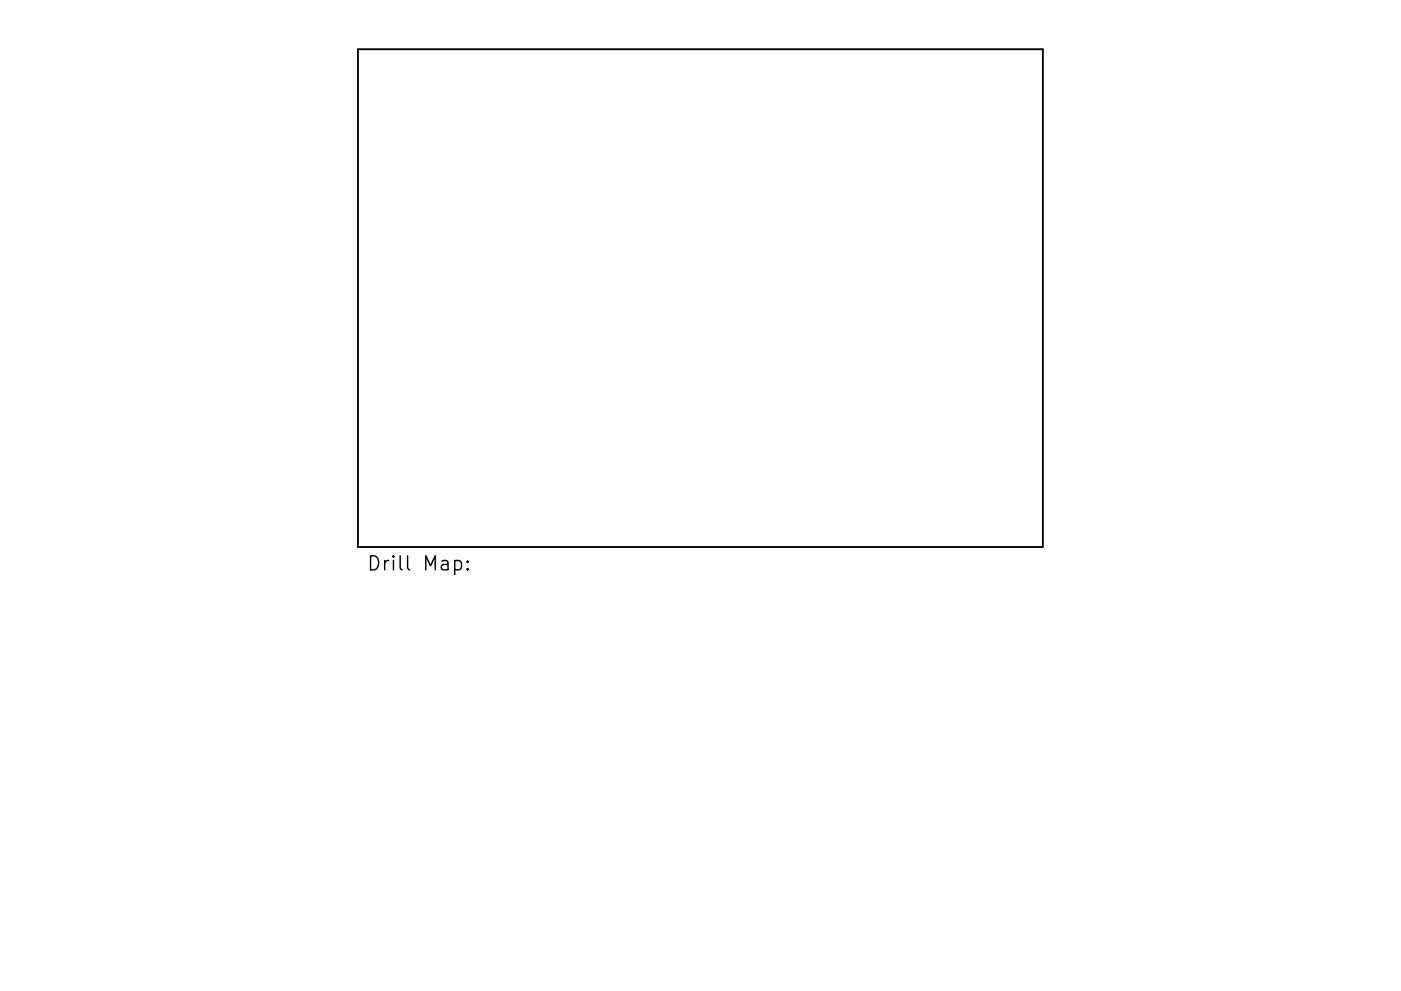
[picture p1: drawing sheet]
<svg xmlns="http://www.w3.org/2000/svg" width="297mm" height="210mm" viewBox="0 0 297 210" stroke-linecap="round" stroke-linejoin="round" font-family="sans-serif">
<defs><g id="words">
<text font-size="4.2" x="77.7" y="121.1">Drill Map:</text>
</g></defs>
<path d="M75.9 10.4h145.2v105.7h-145.2z" fill="none" stroke="#000" stroke-width=".4"/>
<path d="M96.4 119.1l.9-.2 .5 .6v.8l-.2 .5-.3 .1-.9-.1M99.1 119.1l.2 .1-.2 .1-.1-.1 .1-.1v.2M99.1 120.6l.2 .2-.2 .1-.1-.1 .1-.2v.3" fill="none" stroke="#000" stroke-width=".3"/>
<use href="#words"/>
</svg>
